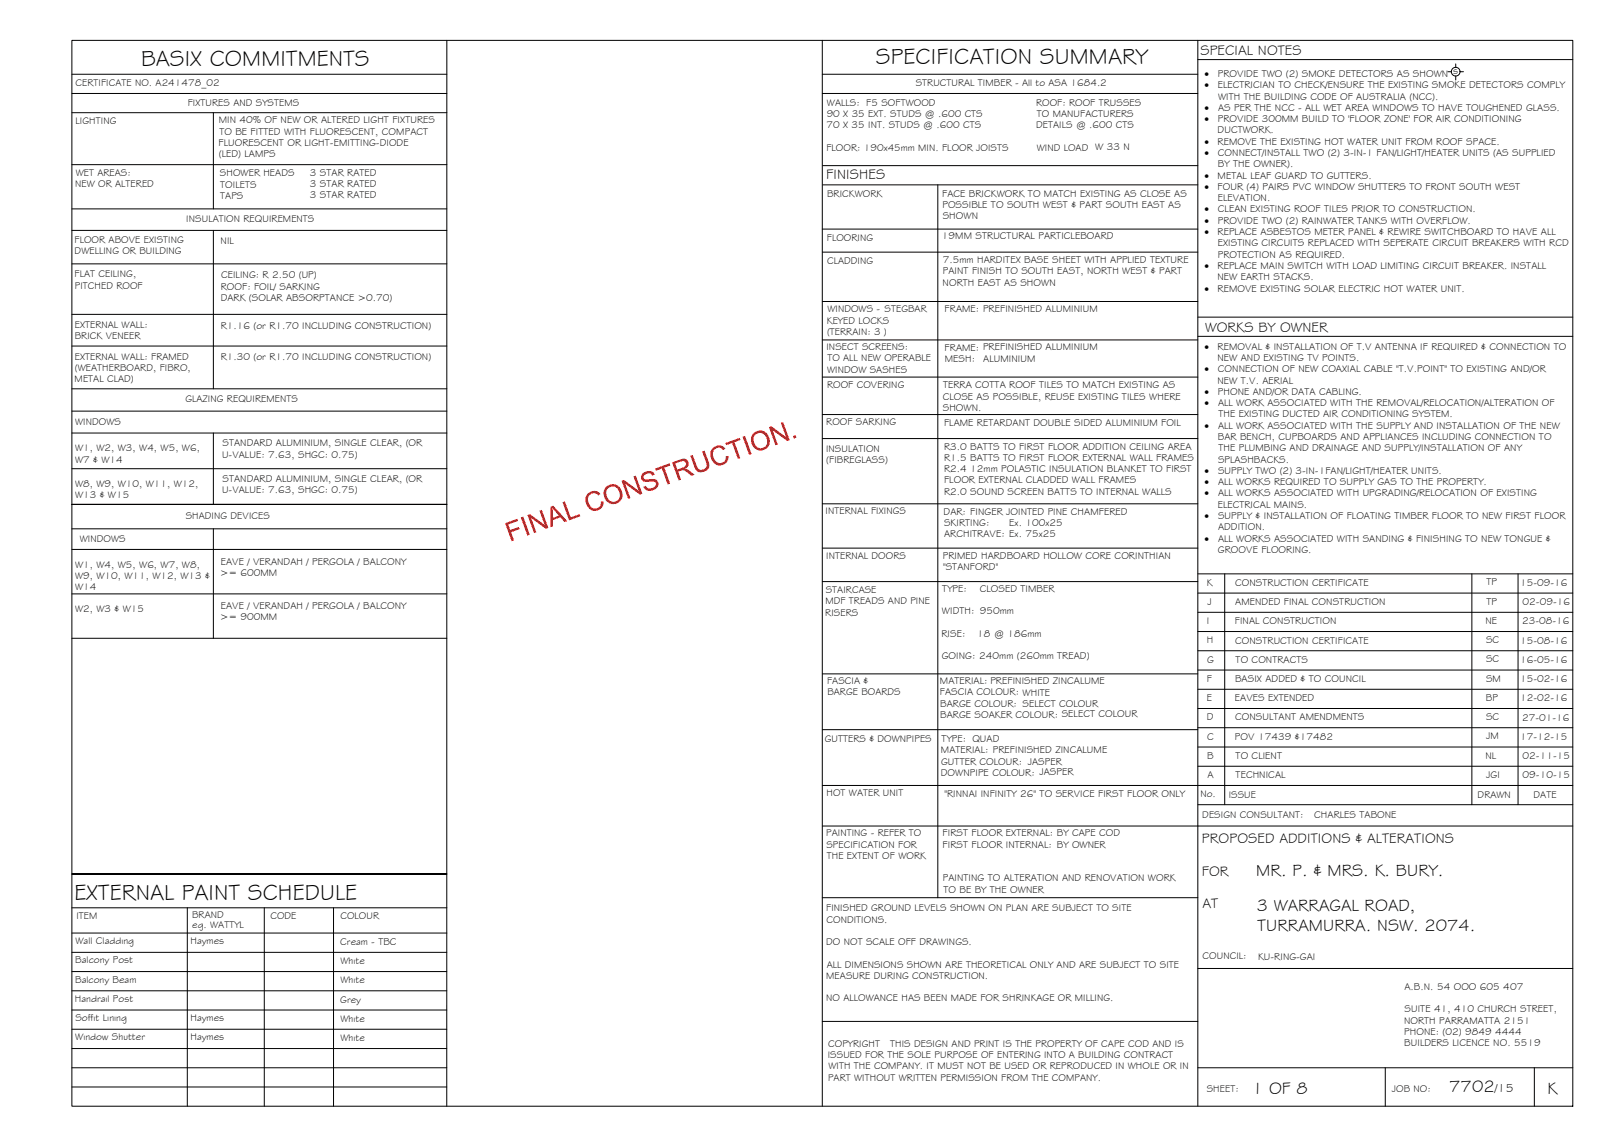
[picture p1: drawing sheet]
<svg xmlns="http://www.w3.org/2000/svg" width="420mm" height="297mm" viewBox="0 0 420 297" stroke-linecap="round" stroke-linejoin="round" font-family="sans-serif">
<defs><g id="words">
<g font-size="5.9">
<text x="36.7" y="17.2">BASIX COMMITMENTS</text>
<text x="227.6" y="16.8">SPECIFICATION SUMMARY</text>
<text x="19.4" y="233.8">EXTERNAL PAINT SCHEDULE</text>
</g>
<g font-size="4.5">
<text x="326.4" y="227.6">MR. P. &amp; MRS. K. BURY.</text>
<text x="326.5" y="236.8">3 WARRAGAL ROAD,</text>
<text x="326.8" y="241.8">TURRAMURRA. NSW. 2074.</text>
<text x="325.3" y="284.2">1 OF 8</text>
<text x="376.6" y="283.7">7702</text>
<text x="402.1" y="284.2">K</text>
</g>
<g font-size="3.7">
<text x="311.9" y="14.3">SPECIAL NOTES</text>
<text x="214.7" y="46.6">FINISHES</text>
<text x="313.1" y="86.2">WORKS BY OWNER</text>
<text x="312.3" y="219.2">PROPOSED ADDITIONS &amp; ALTERATIONS</text>
<text x="312.3" y="227.5">FOR</text>
<text x="312.4" y="235.9">AT</text>
</g>
<text font-size="3.2" x="388.4" y="283.7">/15</text>
<g font-size="2.6">
<text x="19.6" y="22.5">CERTIFICATE NO. A241478_02</text>
<text x="237.9" y="22.4">STRUCTURAL TIMBER - All to ASA 1684.2</text>
<text x="313" y="20">·</text>
<text x="313" y="22.9">·</text>
<text x="316.4" y="22.9">ELECTRICIAN TO CHECK/ENSURE THE EXISTING SMOKE DETECTORS COMPLY</text>
<text x="316.4" y="20">PROVIDE TWO (2) SMOKE DETECTORS AS SHOWN</text>
<text x="377.6" y="19.2">s</text>
<text x="48.8" y="27.5">FIXTURES AND SYSTEMS</text>
<text x="214.9" y="27.4">WALLS: F5 SOFTWOOD</text>
<text x="269.2" y="27.4">ROOF: ROOF TRUSSES</text>
<text x="313" y="28.8">·</text>
<text x="316.5" y="28.8">AS PER THE NCC - ALL WET AREA WINDOWS TO HAVE TOUGHENED GLASS.</text>
<text x="316.5" y="25.9">WITH THE BUILDING CODE OF AUSTRALIA (NCC).</text>
<text x="19.6" y="32.2">LIGHTING</text>
<text x="56.8" y="32">MIN 40% OF NEW OR ALTERED LIGHT FIXTURES</text>
<text x="57" y="35">TO BE FITTED WITH FLUORESCENT, COMPACT</text>
<text x="214.8" y="33.3">70 X 35 INT. STUDS @ .600 CTS</text>
<text x="214.8" y="30.4">90 X 35 EXT. STUDS @ .600 CTS</text>
<text x="269.2" y="33.3">DETAILS @ .600 CTS</text>
<text x="269.4" y="30.4">TO MANUFACTURERS</text>
<text x="313" y="31.7">·</text>
<text x="316.4" y="34.6">DUCTWORK.</text>
<text x="316.4" y="31.7">PROVIDE 300MM BUILD TO 'FLOOR ZONE' FOR AIR CONDITIONING</text>
<text x="56.8" y="37.9">FLUORESCENT OR LIGHT-EMITTING-DIODE</text>
<text x="56.9" y="40.8">(LED) LAMPS</text>
<text x="214.7" y="39.2">FLOOR: 190x45mm MIN. FLOOR JOISTS</text>
<text x="269.4" y="39.2">WIND LOAD W 33 N</text>
<text x="313" y="37.6">·</text>
<text x="313" y="40.5">·</text>
<text x="316.4" y="37.6">REMOVE THE EXISTING HOT WATER UNIT FROM ROOF SPACE.</text>
<text x="316.5" y="40.5">CONNECT/INSTALL TWO (2) 3-IN-1 FAN/LIGHT/HEATER UNITS (AS SUPPLIED</text>
<text x="19.7" y="45.8">WET AREAS:</text>
<text x="57.2" y="45.8">SHOWER HEADS</text>
<text x="80.5" y="45.6">3 STAR RATED</text>
<text x="313" y="46.4">·</text>
<text x="316.4" y="46.4">METAL LEAF GUARD TO GUTTERS.</text>
<text x="316.4" y="43.4">BY THE OWNER).</text>
<text x="19.5" y="48.7">NEW OR ALTERED</text>
<text x="57.2" y="48.7">TOILETS</text>
<text x="57.2" y="51.7">TAPS</text>
<text x="80.5" y="48.6">3 STAR RATED</text>
<text x="80.5" y="51.5">3 STAR RATED</text>
<text x="214.9" y="51.2">BRICKWORK</text>
<text x="244.8" y="51.1">FACE BRICKWORK TO MATCH EXISTING AS CLOSE AS</text>
<text x="313" y="49.3">·</text>
<text x="316.4" y="49.3">FOUR (4) PAIRS PVC WINDOW SHUTTERS TO FRONT SOUTH WEST</text>
<text x="316.4" y="52.3">ELEVATION.</text>
<text x="48.4" y="57.8">INSULATION REQUIREMENTS</text>
<text x="244.9" y="54.1">POSSIBLE TO SOUTH WEST &amp; PART SOUTH EAST AS</text>
<text x="244.9" y="57">SHOWN</text>
<text x="313" y="55.2">·</text>
<text x="313" y="58.1">·</text>
<text x="316.4" y="58.1">PROVIDE TWO (2) RAINWATER TANKS WITH OVERFLOW.</text>
<text x="316.5" y="55.2">CLEAN EXISTING ROOF TILES PRIOR TO CONSTRUCTION.</text>
<text x="19.4" y="63.2">FLOOR ABOVE EXISTING</text>
<text x="57.3" y="63.4">NIL</text>
<text x="214.8" y="62.7">FLOORING</text>
<text x="244.8" y="62.2">19MM STRUCTURAL PARTICLEBOARD</text>
<text x="313" y="61.1">·</text>
<text x="316.4" y="61.1">REPLACE ASBESTOS METER PANEL &amp; REWIRE SWITCHBOARD TO HAVE ALL</text>
<text x="316.4" y="64">EXISTING CIRCUITS REPLACED WITH SEPERATE CIRCUIT BREAKERS WITH RCD</text>
<text x="19.4" y="66.1">DWELLING OR BUILDING</text>
<text x="214.9" y="68.7">CLADDING</text>
<text x="245" y="68.4">7.5mm HARDITEX BASE SHEET WITH APPLIED TEXTURE</text>
<text x="245" y="71.3">PAINT FINISH TO SOUTH EAST, NORTH WEST &amp; PART</text>
<text x="313" y="69.9">·</text>
<text x="316.4" y="69.9">REPLACE MAIN SWITCH WITH LOAD LIMITING CIRCUIT BREAKER. INSTALL</text>
<text x="316.4" y="66.9">PROTECTION AS REQUIRED.</text>
<text x="19.4" y="72.1">FLAT CEILING,</text>
<text x="19.4" y="75">PITCHED ROOF</text>
<text x="57.3" y="75.2">ROOF: FOIL/ SARKING</text>
<text x="57.4" y="72.3">CEILING: R 2.50 (UP)</text>
<text x="244.9" y="74.2">NORTH EAST AS SHOWN</text>
<text x="313" y="75.8">·</text>
<text x="316.4" y="72.8">NEW EARTH STACKS.</text>
<text x="316.4" y="75.8">REMOVE EXISTING SOLAR ELECTRIC HOT WATER UNIT.</text>
<text x="57.3" y="78.2">DARK (SOLAR ABSORPTANCE &gt;0.70)</text>
<text x="215" y="81.1">WINDOWS - STEGBAR</text>
<text x="245.5" y="81.2">FRAME: PREFINISHED ALUMINIUM</text>
<text x="19.4" y="85.2">EXTERNAL WALL:</text>
<text x="19.4" y="88.1">BRICK VENEER</text>
<text x="57.3" y="85.4">R1.16 (or R1.70 INCLUDING CONSTRUCTION)</text>
<text x="214.8" y="84.1">KEYED LOCKS</text>
<text x="214.9" y="87">(TERRAIN: 3 )</text>
<text x="19.4" y="93.4">EXTERNAL WALL: FRAMED</text>
<text x="57.3" y="93.7">R1.30 (or R1.70 INCLUDING CONSTRUCTION)</text>
<text x="214.7" y="91">INSECT SCREENS:</text>
<text x="215" y="93.9">TO ALL NEW OPERABLE</text>
<text x="245.5" y="91.2">FRAME: PREFINISHED ALUMINIUM</text>
<text x="245.5" y="94.1">MESH:</text>
<text x="255.5" y="94">ALUMINIUM</text>
<text x="313" y="90.9">·</text>
<text x="316.4" y="90.9">REMOVAL &amp; INSTALLATION OF T.V ANTENNA IF REQUIRED &amp; CONNECTION TO</text>
<text x="316.4" y="93.8">NEW AND EXISTING TV POINTS.</text>
<text x="19.4" y="99.3">METAL CLAD)</text>
<text x="19.4" y="96.4">(WEATHERBOARD, FIBRO,</text>
<text x="214.9" y="100.7">ROOF COVERING</text>
<text x="214.9" y="96.9">WINDOW SASHES</text>
<text x="245.1" y="101">TERRA COTTA ROOF TILES TO MATCH EXISTING AS</text>
<text x="313" y="96.7">·</text>
<text x="316.4" y="99.7">NEW T.V. AERIAL</text>
<text x="316.5" y="96.7">CONNECTION OF NEW COAXIAL CABLE &quot;T.V.POINT&quot; TO EXISTING AND/OR</text>
<text x="48.2" y="104.5">GLAZING REQUIREMENTS</text>
<text x="244.9" y="103.9">CLOSE AS POSSIBLE, REUSE EXISTING TILES WHERE</text>
<text x="245" y="106.8">SHOWN.</text>
<text x="313" y="102.6">·</text>
<text x="313" y="105.5">·</text>
<text x="316.4" y="102.6">PHONE AND/OR DATA CABLING.</text>
<text x="316.5" y="105.5">ALL WORK ASSOCIATED WITH THE REMOVAL/RELOCATION/ALTERATION OF</text>
<text x="19.5" y="110.4">WINDOWS</text>
<text x="214.7" y="110.5">ROOF SARKING</text>
<text x="245.3" y="110.6">FLAME RETARDANT DOUBLE SIDED ALUMINIUM FOIL</text>
<text x="313" y="111.4">·</text>
<text x="316.5" y="111.4">ALL WORK ASSOCIATED WITH THE SUPPLY AND INSTALLATION OF THE NEW</text>
<text x="316.6" y="108.5">THE EXISTING DUCTED AIR CONDITIONING SYSTEM.</text>
<text x="19.5" y="117.3">W1, W2, W3, W4, W5, W6,</text>
<text x="57.7" y="118.9">U-VALUE: 7.63, SHGC: 0.75)</text>
<text x="57.8" y="116">STANDARD ALUMINIUM, SINGLE CLEAR, (OR</text>
<text x="214.6" y="117.5">INSULATION</text>
<text x="245.3" y="116.8">R3.0 BATTS TO FIRST FLOOR ADDITION CEILING AREA</text>
<text x="245.3" y="119.8">R1.5 BATTS TO FIRST FLOOR EXTERNAL WALL FRAMES</text>
<text x="316.4" y="114.4">BAR BENCH, CUPBOARDS AND APPLIANCES INCLUDING CONNECTION TO</text>
<text x="316.6" y="117.3">THE PLUMBING AND DRAINAGE AND SUPPLY/INSTALLATION OF ANY</text>
<text x="19.5" y="120.2">W7 &amp; W14</text>
<text x="57.8" y="125.3">STANDARD ALUMINIUM, SINGLE CLEAR, (OR</text>
<text x="214.7" y="120.4">(FIBREGLASS)</text>
<text x="245.3" y="122.7">R2.4 12mm POLASTIC INSULATION BLANKET TO FIRST</text>
<text x="245.3" y="125.6">FLOOR EXTERNAL CLADDED WALL FRAMES</text>
<text x="313" y="123.2">·</text>
<text x="316.5" y="120.2">SPLASHBACKS.</text>
<text x="316.5" y="123.2">SUPPLY TWO (2) 3-IN-1FAN/LIGHT/HEATER UNITS.</text>
<text x="19.5" y="126.6">W8, W9, W10, W11, W12,</text>
<text x="19.5" y="129.5">W13 &amp; W15</text>
<text x="57.7" y="128.2">U-VALUE: 7.63, SHGC: 0.75)</text>
<text x="245.3" y="128.6">R2.0 SOUND SCREEN BATTS TO INTERNAL WALLS</text>
<text x="313" y="126.1">·</text>
<text x="313" y="129">·</text>
<text x="316.4" y="132">ELECTRICAL MAINS.</text>
<text x="316.5" y="126.1">ALL WORKS REQUIRED TO SUPPLY GAS TO THE PROPERTY.</text>
<text x="316.5" y="129">ALL WORKS ASSOCIATED WITH UPGRADING/RELOCATION OF EXISTING</text>
<text x="48.3" y="135">SHADING DEVICES</text>
<text x="214.5" y="133.6">INTERNAL FIXINGS</text>
<text x="245.2" y="133.7">DAR: FINGER JOINTED PINE CHAMFERED</text>
<text x="245.3" y="136.7">SKIRTING:</text>
<text x="262.3" y="136.7">Ex. 100x25</text>
<text x="313" y="134.9">·</text>
<text x="316.5" y="134.9">SUPPLY &amp; INSTALLATION OF FLOATING TIMBER FLOOR TO NEW FIRST FLOOR</text>
<text x="316.5" y="137.8">ADDITION.</text>
<text x="20.7" y="140.9">WINDOWS</text>
<text x="245.3" y="139.6">ARCHITRAVE: Ex. 75x25</text>
<text x="313" y="140.8">·</text>
<text x="316.5" y="143.7">GROOVE FLOORING.</text>
<text x="316.5" y="140.8">ALL WORKS ASSOCIATED WITH SANDING &amp; FINISHING TO NEW TONGUE &amp;</text>
<text x="19.5" y="147.5">W1, W4, W5, W6, W7, W8,</text>
<text x="57.2" y="149.7">&gt;= 600MM</text>
<text x="57.3" y="146.7">EAVE / VERANDAH / PERGOLA / BALCONY</text>
<text x="214.7" y="145.3">INTERNAL DOORS</text>
<text x="245" y="145.2">PRIMED HARDBOARD HOLLOW CORE CORINTHIAN</text>
<text x="245" y="148.2">&quot;STANFORD&quot;</text>
<text x="19.5" y="150.5">W9, W10, W11, W12, W13 &amp;</text>
<text x="19.5" y="153.4">W14</text>
<text x="214.6" y="154.2">STAIRCASE</text>
<text x="244.8" y="153.7">TYPE:</text>
<text x="254.6" y="153.7">CLOSED TIMBER</text>
<text x="313.6" y="152.2">K</text>
<text x="320.9" y="152.2">CONSTRUCTION CERTIFICATE</text>
<text x="386.2" y="152.1">TP</text>
<text x="395" y="152.3">15-09-16</text>
<text x="19.5" y="159.1">W2, W3 &amp; W15</text>
<text x="57.2" y="161.2">&gt;= 900MM</text>
<text x="57.3" y="158.3">EAVE / VERANDAH / PERGOLA / BALCONY</text>
<text x="214.4" y="160">RISERS</text>
<text x="214.5" y="157.1">MDF TREADS AND PINE</text>
<text x="244.8" y="159.6">WIDTH: 950mm</text>
<text x="313.8" y="157.2">J</text>
<text x="321" y="157.2">AMENDED FINAL CONSTRUCTION</text>
<text x="386.2" y="157.1">TP</text>
<text x="395.6" y="157.3">02-09-16</text>
<text x="244.6" y="165.4">RISE:</text>
<text x="253.9" y="165.4">18 @ 186mm</text>
<text x="313.5" y="162.2">I</text>
<text x="313.6" y="167.2">H</text>
<text x="320.9" y="162.2">FINAL CONSTRUCTION</text>
<text x="320.9" y="167.2">CONSTRUCTION CERTIFICATE</text>
<text x="386" y="162.1">NE</text>
<text x="386.1" y="167.1">SC</text>
<text x="395" y="167.3">15-08-16</text>
<text x="395.5" y="162.3">23-08-16</text>
<text x="244.7" y="171.3">GOING: 240mm (260mm TREAD)</text>
<text x="313.7" y="172.2">G</text>
<text x="321.1" y="172.2">TO CONTRACTS</text>
<text x="386.1" y="172.1">SC</text>
<text x="395" y="172.3">16-05-16</text>
<text x="214.9" y="177.8">FASCIA &amp;</text>
<text x="244.2" y="177.8">MATERIAL: PREFINISHED ZINCALUME</text>
<text x="313.6" y="177.2">F</text>
<text x="320.9" y="177.2">BASIX ADDED &amp; TO COUNCIL</text>
<text x="386.1" y="177.2">SM</text>
<text x="395" y="177.3">15-02-16</text>
<text x="215" y="180.7">BARGE BOARDS</text>
<text x="244.2" y="180.7">FASCIA COLOUR: WHITE</text>
<text x="244.3" y="183.6">BARGE COLOUR: SELECT COLOUR</text>
<text x="313.6" y="182.2">E</text>
<text x="320.9" y="182.2">EAVES EXTENDED</text>
<text x="386.1" y="182.1">BP</text>
<text x="395" y="182.3">12-02-16</text>
<text x="244.3" y="186.6">BARGE SOAKER COLOUR: SELECT COLOUR</text>
<text x="313.6" y="187.2">D</text>
<text x="321" y="187.2">CONSULTANT AMENDMENTS</text>
<text x="386.1" y="187.1">SC</text>
<text x="395.5" y="187.3">27-01-16</text>
<text x="214.3" y="192.7">GUTTERS &amp; DOWNPIPES</text>
<text x="244.5" y="195.8">MATERIAL: PREFINISHED ZINCALUME</text>
<text x="244.7" y="192.9">TYPE: QUAD</text>
<text x="313.7" y="197.2">B</text>
<text x="313.7" y="192.2">C</text>
<text x="320.9" y="192.2">POV 17439 &amp;17482</text>
<text x="321.1" y="197.2">TO CLIENT</text>
<text x="386" y="197.1">NL</text>
<text x="386.2" y="192.1">JM</text>
<text x="395" y="192.3">17-12-15</text>
<text x="395.6" y="197.3">02-11-15</text>
<text x="244.5" y="201.7">DOWNPIPE COLOUR: JASPER</text>
<text x="244.5" y="198.7">GUTTER COLOUR: JASPER</text>
<text x="313.7" y="202.2">A</text>
<text x="321.1" y="202.2">TECHNICAL</text>
<text x="386.2" y="202.2">JGI</text>
<text x="395.6" y="202.3">09-10-15</text>
<text x="214.8" y="206.8">HOT WATER UNIT</text>
<text x="245.4" y="207.1">&quot;RINNAI INFINITY 26&quot; TO SERVICE FIRST FLOOR ONLY</text>
<text x="311.9" y="207.1">No.</text>
<text x="319.3" y="207.3">ISSUE</text>
<text x="383.9" y="207.5">DRAWN</text>
<text x="398.5" y="207.4">DATE</text>
<text x="312.4" y="212.6">DESIGN CONSULTANT:</text>
<text x="341.5" y="212.6">CHARLES TABONE</text>
<text x="214.7" y="217.3">PAINTING - REFER TO</text>
<text x="214.7" y="220.3">SPECIFICATION FOR</text>
<text x="244.9" y="217.3">FIRST FLOOR EXTERNAL: BY CAPE COD</text>
<text x="244.9" y="220.3">FIRST FLOOR INTERNAL: BY OWNER</text>
<text x="214.8" y="223.2">THE EXTENT OF WORK</text>
<text x="245" y="229">PAINTING TO ALTERATION AND RENOVATION WORK</text>
<text x="245.1" y="232">TO BE BY THE OWNER</text>
<text x="19.8" y="238.9">ITEM</text>
<text x="49.9" y="238.6">BRAND</text>
<text x="70.3" y="238.9">CODE</text>
<text x="88.5" y="238.8">COLOUR</text>
<text x="214.7" y="236.8">FINISHED GROUND LEVELS SHOWN ON PLAN ARE SUBJECT TO SITE</text>
<text x="214.8" y="239.7">CONDITIONS.</text>
<text x="19.6" y="245.4">Wall Cladding</text>
<text x="49.5" y="245.4">Haymes</text>
<text x="50" y="241.1">eg. WATTYL</text>
<text x="88.4" y="245.5">Cream - TBC</text>
<text x="214.7" y="245.6">DO NOT SCALE OFF DRAWINGS.</text>
<text x="19.6" y="250.3">Balcony Post</text>
<text x="88.5" y="250.5">White</text>
<text x="214.8" y="251.5">ALL DIMENSIONS SHOWN ARE THEORETICAL ONLY AND ARE SUBJECT TO SITE</text>
<text x="312.5" y="249.3">COUNCIL:</text>
<text x="326.9" y="249.4">KU-RING-GAI</text>
<text x="19.5" y="255.4">Balcony Beam</text>
<text x="88.5" y="255.5">White</text>
<text x="214.7" y="254.4">MEASURE DURING CONSTRUCTION.</text>
<text x="364.9" y="257.3">A.B.N. 54 OOO 605 407</text>
<text x="19.5" y="260.3">Handrail Post</text>
<text x="88.4" y="260.5">Grey</text>
<text x="214.7" y="260.3">NO ALLOWANCE HAS BEEN MADE FOR SHRINKAGE OR MILLING.</text>
<text x="364.9" y="263.1">SUITE 41, 410 CHURCH STREET,</text>
<text x="19.6" y="265.4">Soffit Lining</text>
<text x="49.5" y="265.4">Haymes</text>
<text x="88.5" y="265.5">White</text>
<text x="364.8" y="266">NORTH PARRAMATTA 2151</text>
<text x="364.9" y="269">PHONE: (02) 9849 4444</text>
<text x="19.5" y="270.3">Window Shutter</text>
<text x="49.5" y="270.4">Haymes</text>
<text x="88.5" y="270.5">White</text>
<text x="215.1" y="274.9">ISSUED FOR THE SOLE PURPOSE OF ENTERING INTO A BUILDING CONTRACT</text>
<text x="215.2" y="272">COPYRIGHT</text>
<text x="231.3" y="272">THIS DESIGN AND PRINT IS THE PROPERTY OF CAPE COD AND IS</text>
<text x="364.9" y="271.9">BUILDERS LICENCE NO. 5519</text>
<text x="215.2" y="280.8">PART WITHOUT WRITTEN PERMISSION FROM THE COMPANY.</text>
<text x="215.3" y="277.9">WITH THE COMPANY. IT MUST NOT BE USED OR REPRODUCED IN WHOLE OR IN</text>
<text x="313.6" y="283.8">SHEET:</text>
<text x="361.7" y="283.9">JOB NO:</text>
</g>
</g></defs>
<!-- layer: BORDER -->
<g fill="none" stroke="#000" stroke-width=".26">
<path d="M18.7 10.5h390v277h-390zM116.1 10.5v277M213.7 19.3h97.5M213.7 10.5v277M311.2 15.5h97.5M311.2 10.5v277M213.7 24.3h97.5M213.7 59.5h97.5M213.8 48h97.4M213.8 43h97.4M243.7 48v185.3M213.7 78.4h97.5"/>
<path d="M213.7 65.5h97.5M213.7 88.3h97.5M213.7 98h97.5M311.2 82.4h97.5M311.2 87.4h97.5M213.7 107.7h97.5M213.7 114h97.5M213.7 130.9h97.5M213.7 142.4h97.5M213.7 151.1h97.5M311.2 159.1h97.5M318.2 149.1v60"/>
<path d="M382.4 149.1v60M394.4 149.1v60M213.7 175.1h97.5M311.2 179.1h97.5M311.2 174.1h97.5M311.2 169.1h97.5M311.2 164.1h97.5M213.7 189.6h97.5M311.2 199.1h97.5M311.2 194.1h97.5M311.2 189.1h97.5M311.2 184.1h97.5"/>
<path d="M213.7 204.1h195M213.7 214.7h195M311.2 209.1h97.5M18.7 235.9h97.4M48.7 235.9v51.6M68.7 235.9v51.6M86.7 235.9v51.6M116.1 227.1h-97.4h97.4M213.7 233.3h97.5M18.7 242.5h97.4M18.7 247.5h97.4M18.7 252.5h97.4"/>
<path d="M18.7 257.5h97.4M311.2 251.7h97.5M18.7 277.5h97.4M18.7 262.5h97.4M18.7 267.5h97.4M18.7 272.5h97.4M213.7 265.4h97.5M311.2 277.5h97.5M359.9 277.5v10M398.7 277.5v10M18.7 282.5h97.4"/>
</g>
<!-- layer: BASIX -->
<g fill="none" stroke="#000" stroke-width=".26">
<path d="M18.7 19.3h97.4M18.7 24.3h97.4M18.7 29.3h97.4M55.4 29.3v25M18.7 42.8h97.4M18.7 54.3h97.4M18.7 59.9h97.4M55.4 59.9v41.1M18.7 68.6h97.4M18.7 81.7h97.4M18.7 89.9h97.4M18.7 106.8h97.4"/>
<path d="M18.7 112.5h97.4M18.7 101h97.4M55.4 112.5v18.6M18.7 121.8h97.4M18.7 137.4h97.4M55.4 137.4v28.5M116.1 131.1h-97.4h97.4M18.7 142.8h97.4M18.7 154.3h97.4M18.7 165.9h97.4"/>
</g>
<!-- layer: SERVICES -->
<g fill="none" stroke="#000" stroke-width=".26">
<path d="M376.2 18.6h.9M378.3 16.6v.9M378.3 19.8v1M379.4 18.6h.9"/>
<circle cx="378.2" cy="18.6" r="1.13"/>
</g>
<!-- layer: Stamp - Final Construction -->
<g fill="#f00">
<path d="M131.2 136l3.2-1.2 .2 .6-2.5 .9 .5 1.4 2.2-.8 .2 .6-2.2 .8 .8 2.1-.6 .3z"/>
<path d="M135.3 134.5l.7-.2 1.7 4.7-.7 .2z"/>
<path d="M137.1 133.9l.6-.3 3.8 2.8-1.3-3.7 .6-.2 1.7 4.7-.7 .2-3.8-2.8 1.4 3.7-.6 .2z"/>
<path d="M146.2 130.5l.6-.2 1.5 4.1 2.3-.8 .2 .6-2.9 1z"/>
<path d="M152.7 128.4l.8-.6 .9-.2 .9 .2 .6 .4 .1 .2-.5 .4-.9-.6-1 .2-.6 .5-.2 .9 .6 1.7 .5 .5 .6 .2 1.1-.4 .4-.5 .1-.9 .7-.1-.1 1.1-.5 .7-.6 .4-1 .3-.9-.2-.7-.5-.6-1-.3-1 .1-.9z"/>
<path d="M161.5 125l.6-.3 3.9 2.8-1.4-3.7 .6-.2 1.7 4.7-.6 .2-3.8-2.8 1.3 3.7-.6 .3z"/>
<path d="M166.9 123.2l.8-.6 1.2-.2 .7 .2 .5 .7-.6 .3-.5-.5-.5-.1-1 .4a.73 .73 0 0 0-.1 1 .73 .73 0 0 0 1 .2l1.5-.1 .7 .2 .5 .9-.4 1.1-.7 .5-1 .4-.8-.1-.6-.4-.4-.6 .6-.3 .5 .6 .9 .1 1-.5 .2-.7-.4-.5-2.2 .1-.7-.3-.5-.9z"/>
<path d="M170.3 121.8l3.7-1.4 .2 .6-1.6 .5 1.5 4.2-.6 .2-1.5-4.1-1.6 .5z"/>
<path d="M179.4 118.4l.6-.2 1.5 3.6 .5 .3 .7-.1 .7-.4 .2-.5-1.2-3.8 .7-.2 1.2 3.5v.7l-.3 .6-.6 .5-1 .3h-.7l-.6-.3-.6-.9z"/>
<path d="M185.2 116.5l.7-.5 .9-.2 .7 .1 .8 .5 .2 .2-.6 .4-.9-.7-1 .3-.6 .5-.2 1.1 .7 1.6 1.1 .6 1.2-.5 .3-.5 .1-.9h.6v1l-.6 .8-.7 .5-1 .2-.7-.2-.7-.5-.6-.9-.3-1.2 .1-1z"/>
<path d="M188.5 115.1l3.7-1.3 .2 .5-1.6 .6 1.5 4.2-.6 .2-1.5-4.2-1.5 .6z"/>
<path d="M192.9 113.5l.7-.2 1.7 4.7-.6 .2z"/>
<path d="M199.8 111l.6-.2 3.8 2.8-1.3-3.7 .6-.2 1.7 4.7-.6 .2-3.8-2.8 1.3 3.7-.6 .2z"/>
<path d="M206.1 113.3l.6-.2 .3 .6-.7 .3z"/>
<path d="M143.1 131.6l.6-.2 3.7 4-.7 .3-1.1-1.3-2 .8v1.6l-.6 .2zM143.6 132v2.6l1.6-.6z"/>
<path d="M157.6 126.5l.9-.5 1-.2 .8 .3 .7 .5 .6 1 .1 .9-.2 1.2-.5 .7-.8 .4-1 .2-.9-.2-.7-.6-.4-.6-.3-1.2 .1-1zM158 126.9l-.4 .5-.1 .9 .6 1.5 1.1 .6 1.3-.3 .6-1.1-.2-1.1-.4-.8-.6-.5-.7-.2z"/>
<path d="M174.6 120.2l2.6-.9h1l.6 .6 .2 .8-.3 .6-.7 .5 .7 .3 1.8 1.3-.8 .2-2-1.4-1.5 .4 .8 2-.7 .3zM175.5 120.5l.5 1.5 1.8-.7 .5-.6-.2-.6-.5-.3z"/>
<path d="M195.6 112.8l.7-.6 1-.3 .9 .1 .8 .4 .6 .7 .4 1.3v.9l-.6 1-.6 .5-.9 .3-1-.1-.9-.6-.4-.5-.4-1.2v-1zM196.4 112.9l-.6 1v.7l.5 1.1 1 .8 1.3-.3 .4-.4 .4-.8-.1-.8-.4-.8-.4-.6-.7-.3h-.6z"/>
</g>
<!-- layer: BORDER -->
<path d="M311.2 154.1h97.5M311.2 149.1h97.5" fill="none" stroke="#000" stroke-width=".26"/>
<use href="#words"/>
</svg>
